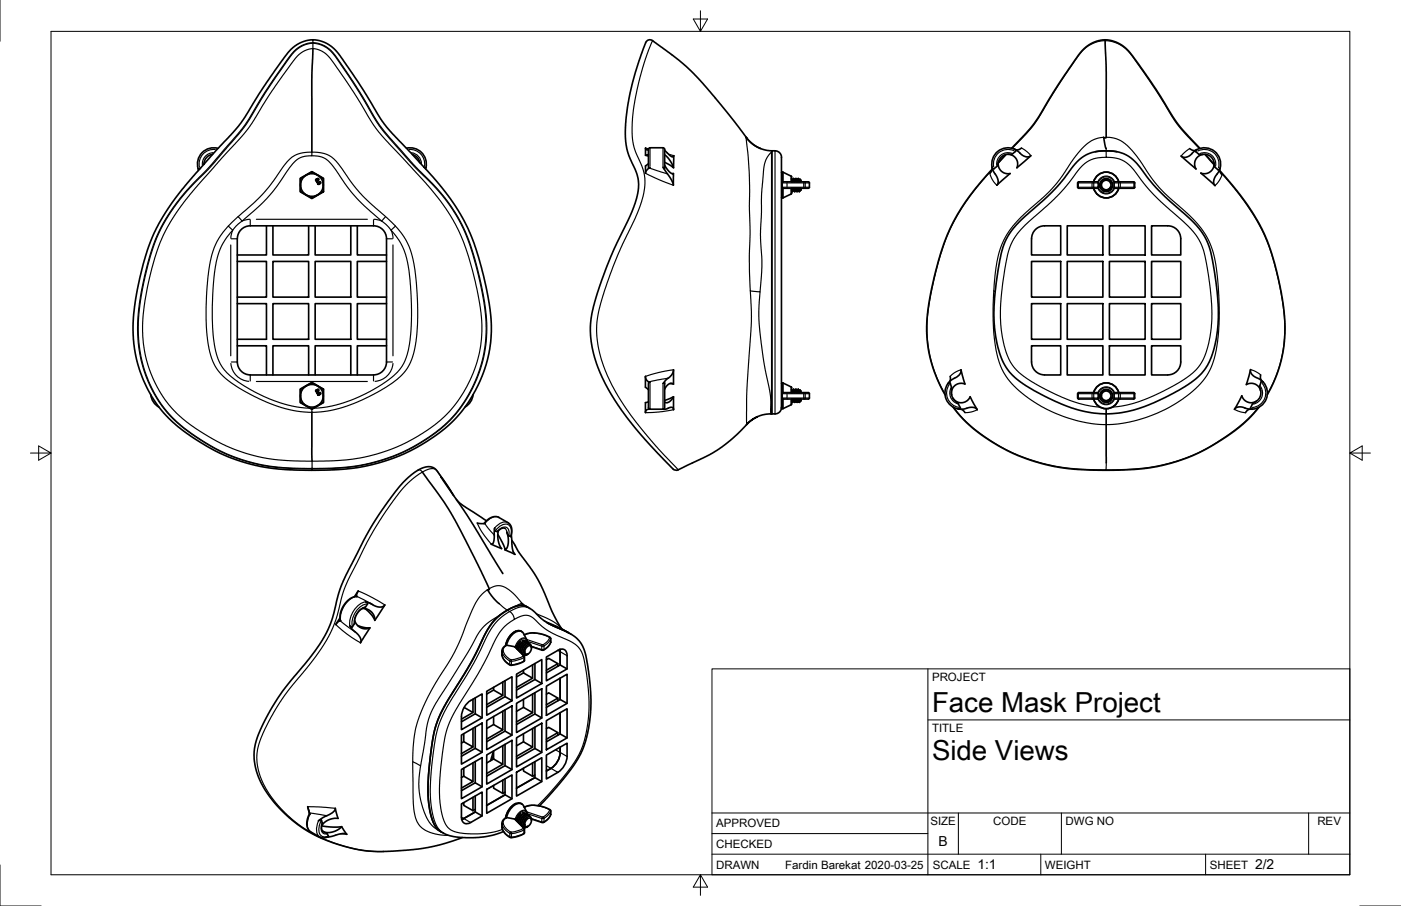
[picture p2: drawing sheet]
<svg xmlns="http://www.w3.org/2000/svg" width="432mm" height="279mm" viewBox="0 0 432 279" stroke-linecap="round" stroke-linejoin="round" font-family="sans-serif">
<defs><g id="words">
<g font-size="8.5">
<text x="287.3" y="219.5">Face Mask Project</text>
<text x="287.3" y="234.5">Side Views</text>
</g>
<g font-size="4.3">
<text x="289.3" y="261">B</text>
<text x="301.2" y="268.1">1:1</text>
<text x="386.8" y="268.1">2/2</text>
</g>
<g font-size="3.5">
<text x="287.3" y="210.1">PROJECT</text>
<text x="287.3" y="225.8">TITLE</text>
<text x="220.7" y="255.2">APPROVED</text>
<text x="286.7" y="254.5">SIZE</text>
<text x="306.1" y="254.5">CODE</text>
<text x="328.4" y="254.5">DWG NO</text>
<text x="406" y="254.5">REV</text>
<text x="220.7" y="261.5">CHECKED</text>
<text x="220.7" y="267.9">DRAWN</text>
<text x="242" y="267.9">Fardin Barekat 2020-03-25</text>
<text x="287.5" y="267.9">SCALE</text>
<text x="322.1" y="267.9">WEIGHT</text>
<text x="372.9" y="267.9">SHEET</text>
</g>
</g></defs>
<!-- layer: Visible -->
<g fill="none" stroke="#000" stroke-width=".51">
<path d="M89.6 15.3l1.3-1.1 1.7-1 1.8-.7 1.8-.2 1.4 .1 2.1 .5 1.5 .8 1.7 1.3 1.9 2.2 5.4 7.9 8.2 13.1 17 18.7 4.5 5.9 3.2 5.3a94 94 0 0 1 8.1 28.3l.2 4.2-.2 5.4-1 5.2-1.6 4.8-2.1 4.5-3.1 4.9-3.5 4.2-3.8 3.4a58.7 58.7 0 0 1-38.4 12l-9.9-.2-6.1-.7-5.1-1.1-6.3-2.1-6.4-3.2-5.2-3.3-4.4-3.3-3.9-3.8-3.6-5-2.4-4.7-2-5.5-1-4.7-.4-5.4 .2-5 1.1-7.6 1.6-7a63.5 63.5 0 0 1 14.7-27l15.6-17.4 7.9-12.4 5.5-7.8zM96.4 15l-.3 9.7v22.2M340.6 12.6l.4 9.6-.1 20.2-.3 .1-.4-.1 .7 3.4M61.8 51.8l-.4 .4-.3-.2 .1 .6M62.9 50.6l-.1 .1M62.9 50.6v.1M65.5 47.6a2.99 2.99 0 0 0-2.6 3M67.2 45.8a5 5 0 0 0-6.1 6.2M92.5 55l3.6-2.1 3.6 2.1v4.1l-3.6 2.1-3.6-2.1zM92.6 55.1l2.4-1.4a1.34 1.34 0 0 1 2.2-.1l1.3 .8a1.32 1.32 0 0 1 1.1 1.8v1.6a1.33 1.33 0 0 1-1 1.9l-1.3 .8a1.32 1.32 0 0 1-2.2 0l-1.3-.7a1.35 1.35 0 0 1-1.2-1.9zM97.3 55.4l.5-.1 .1-.3 .4 .3-.6 .6-.4-.2zM97.6 56.1l.2 .1z"/>
<path d="M97.9 56.3l.7-.3 .3 .4-.7 .5-.3-.2zM125.3 45.7a5 5 0 0 1 6 5.9M127.1 47.7l1.5 .8 .7 1.6M129.3 50.1h.1M130.6 51.5l.4 .3 .3-.2M131.3 51.6l-.1 .5M199.9 46.2h-.7l-.3-.5v1.6a.75 .75 0 0 0 1 .8M199.9 50.5l-.4 .3a1.14 1.14 0 0 0-.6 1.6v1l.4-.9 1-.9-.4 .1v-4.7a1.11 1.11 0 0 1 .5-1.4h3.9a1.33 1.33 0 0 1 .6 1.7l-.1 4.8-.5-.6 2.6 3.9 .6 1.7 .1-3.6-.4 .1M199.9 47.7l-1 .2M204.9 46.4l1.9 1.8 .7 .2 .2-.4-.1 3.8-2.7-1.8M204.9 50.9l1.4 2.1 .8 .6 .5-.1M204.9 47.8l1.5 1.6 1.2 2.4"/>
<path d="M230 42.3l1.9 2.1 2.5 1.4M234.4 45.8l-1.7-.8-2.2-1.9-8.1-10.6-8.4-9.6-4.8-4.4-7.5-5.5a1.69 1.69 0 0 0-1.8-.5 1.69 1.69 0 0 0-1.1 1.3l-1.9 5-2 6.7-1.3 6.4-.8 6.5-.1 3 .3 3.2 .7 3.1 2.2 4.8 .7 2.2 .2 2-.2 2.8-1.8 5.7-5.9 12.5-4.2 11-2.3 8-.4 3.1v3.9l.9 5.4 1.3 4 2 4.6 2.6 4.6 2.7 4.2 4.6 5.9 4.3 4.9 7 7.3a1.55 1.55 0 0 0 2.2 0l8.1-3.9 4-2.3 4-3.1 4.4-4.4M234.4 45.8l1.7 .5 1.8 .2v81.1v-81.1h1.3l.8 .3 .6 .7 .3 .8v77.6l.4 .1M241 53.1v7.9M241 53.1l-.1 .1M241 53.1h.3M241.2 56.2l.2-.1h7.7l.4 .3v1.3l-.4 .4h-6.7a.97 .97 0 0 1-1.3-.4zM241.3 53.1v3M241.3 58.1v2.9M241.3 53.1l2.5 1.2M243.8 59.8l-2.5 1.2M243.8 54.3l.2 .2"/>
<path d="M244 55.8v.3M244 54.5v1.6M244 58.1v1.5M244 58.7l.2 .4M244 59.6l-.2 .2M244.1 58.1l.2 1M244.2 58.1l.1 1 .3-.5M244.2 55.5l-.2-.4 .1 1M244.2 55.5l.1 .6M244.2 55.5l.2 .6M244.5 58.1l.1 .5M244.6 55.1l.1 1"/>
<path d="M244.6 58.1v.5M244.6 55.1h.1M244.6 58.6h.1M244.6 55.1l-.3 .4M244.6 55.1l.2 1M244.6 58.6l.3 .5M244.7 55.1l.2 .4M244.8 58.1l.2 1M244.9 58.1l.1 1 .3-.5M244.9 55.5l.1 .6M244.9 55.5l.2 .6M245.2 58.1l.1 .5"/>
<path d="M245.3 55.1l.1 1M245.3 58.1v.5M245.3 55.1h.1M245.3 58.6h.1M245.3 55.1l-.3 .4M245.3 55.1l.2 1M245.3 58.6l.3 .5M245.4 55.1l.2 .4M245.5 58.1l.2 1M245.6 58.1l.1 1 .3-.5M245.6 55.5l.1 .6M245.6 55.5h.1"/>
<path d="M245.7 55.5l.1 .6M245.9 58.1l.1 .5M246 55.1l.1 1M246 58.1v.5M246 55.1h.1M246 58.6h.1M246 55.1l-.3 .4M246 55.1l.2 1M246 58.6l.3 .5M246.1 55.1l.2 .4M246.2 58.1l.1 1M246.3 58.1v.7"/>
<path d="M246.3 55.5l.1 .6M246.3 59.1h.1M246.3 55.5h.1M246.4 55.5l.1-.2 .1 .8M246.4 55.5l.1 .6M246.5 58.9l-.2 .2M246.5 58.9l-.2-.1v.3M246.5 55.3l.4 .3v.5M246.6 58.1l.1 .5M246.7 58.1v.5M246.7 58.6h.1M246.7 58.6l-.2 .3"/>
<path d="M246.7 58.1l.1 .6M246.9 58.1l-.1 .6M305.8 51.8l-.1 .8-.6 .8M305.8 52.1l-4 4.6-3.4 4.3-4.5 7.3-1.8 3.9-2 5.3-3 11.7-1.4 8.6-.1 4.4 .2 3.4 .8 4.6 .9 3.1 1.6 4.1 2.2 4.3M307.7 49.9v1.2l.6 1.4 1.3 .9 1.7 .1-4.1 3.6 .4-.6v-1l-1.6-3-.2-1M307.7 49.9l-.3 1.3-1.1 .9-.3-.1-.2-.5M309.9 47.7l-2.2 2.4M310.7 47.6l-1.7 .5-.8 .7-.4 1.1M311.8 45.7l4.5-4.7 2.4-2.9 7.6-12.3 7.1-10 1.4-1.4 2-1.2 1.9-.7 2.1-.2 1.9 .3 2.1 .8 1.8 1.2 1.2 1 6.9 9.6 8 12.6 1.9 2.4 5.2 5.6M312.7 46l2.9 2.2 1.3 .2 .8-.4-4.3 3.8 .2-1.6-.4-1.2-1-1-1.5-.4M312.7 46l.4 .6-1 .8-1.4 .2M312.7 46a5 5 0 0 0-6.9 5.5"/>
<path d="M314.8 45.7l-.9 .5-1-.1M332.1 56.4v1.3M332.1 56.4l.4-.3h5.8l.2 .3-.2 1.7h-5.8l-.4-.4M337.6 46.8l3.1-.3 3.6 .3M339.9 58.8l.8 .2h.8M342.4 57.6l-.3 .7-.8 .5h-1.4M342.4 57.6a1.68 1.68 0 0 1-1.8 1l-.9-.5-.5-.9 .3-1.2 .7-.6 .7-.1 .9 .1 .5 .5 .5 .7v.7l-.3 .9-1 .8 .8-.5 .6-1.1v-.6l-.4-1-1.3-.7-1.4 .3-.8 1 .1 1.5 .8 .9M343.4 57.7h.1M343.5 56.2l6.1-.1 .1 1.8-.3 .2h-5.8zM344.8 56.1a4 4 0 0 0-3.9-3 4 4 0 0 0-3.8 3M344.8 58.1a4 4 0 0 1-3.9 2.9 4 4 0 0 1-3.8-2.9M364 48.1l1 .4 1.2-.2 2.7-2.2-.3 .7 .9 .8h1.2l-1.4 .7-.7 .8-.4 1.7 .4 1.3z"/>
<path d="M366.7 45.8l1 .6 .9-.1M368.9 46.1a5 5 0 0 1 5.4 .6 5 5 0 0 1 1.7 5.2M370.7 47.6a3 3 0 0 1 3.5 2.8M371.5 47.6l2.7 3.1M374.2 50.4l-.2 1.3-.9 1.2-1.3 .6-1.7-.1 4.4 3.8-.4-.8v-1l1.9-3.5M374.2 50.4l.2 1.1 1 .8h.4l.2-.4M375.9 52.6l6.8 8.1 3.1 4.4 2.5 4.2 2.9 6.8 1.6 4.8 1.3 5.6 1.1 5.7 .7 5.1 .1 4.6-.1 3.4-.5 3.7-1.2 4.6-1.8 4.6-1.8 3.5M375.9 52.1l.1 1 .6 .8M82.1 69.6v9h-9M84.1 69.6v9h11v-9M97.1 69.6v9h11v-9M110.1 69.6v9h9"/>
<path d="M240.9 60.9l.4 .1M319.1 70.8a4 4 0 0 1 2.8-1.2h5v9h-9v-5a4 4 0 0 1 1.2-2.8zM328.9 69.6h11v9h-11zM341.9 69.6h11v9h-11zM354.9 69.6h5a4 4 0 0 1 4 4v5h-9zM73.1 93.6h9v11h-9M73.1 80.6h9v11h-9M84.1 93.6h11v11h-11zM84.1 80.6h11v11h-11zM97.1 93.6h11v11h-11zM97.1 80.6h11v11h-11zM119.1 80.6h-9v11h9"/>
<path d="M119.1 93.6h-9v11h9M317.9 93.6h9v11h-9zM317.9 80.6h9v11h-9zM328.9 80.6h11v11h-11zM328.9 93.6h11v11h-11zM341.9 93.6h11v11h-11zM341.9 80.6h11v11h-11zM354.9 80.6h9v11h-9zM354.9 93.6h9v11h-9zM73.1 106.6h9v9M77.1 115.6h38M84.1 115.6v-9h11v9"/>
<path d="M92.5 120l3.6-2.1 3.6 2.1v4.1l-3 1.8a.69 .69 0 0 1-1.2 0l-3-1.8zM97.1 115.6v-9h11v9M115.1 115.6a4 4 0 0 0 4-4v-38a4 4 0 0 0-4-4h-38a4 4 0 0 0-3.9 4l-.1 38a4 4 0 0 0 4 4M119.1 106.6h-9v9M206.5 118.3l1.1 .1v-4.4l-.6 1.6-1.8 1.7-.9 1.1 .5-.4 .1 7.8-.2 .3h-.4l1 .1 1.7-.6 .5 .3 .1 .4v-4l-2.7 1.2M207.6 118.4l-.6-.2-.8 .2-.7 .6-.6 1M241 118.1v7.9M241 118.1l-.1 .1M241 118.1h.3M241.3 118.1v3M241.3 118.1l2.5 1.2M243.8 119.3l.2 .2"/>
<path d="M244 119.5v1.6M292.1 118.4l1-1.1 2.6-1.7 .5-.9v-.7l1.2 4.4-1.4-.2-1.6 .6-.9 1.2-.2 1.7M292.1 118.4l.5-.4 .3 .1 .4 1.4v2.2M292.1 118.3a5 5 0 0 0 3.2 7.8M292.8 116.1l.1 .9-.3 .8M321.9 115.6a4 4 0 0 1-4-4v-5h9v9h-5M328.9 106.6h11v9h-11zM338 119.3a4 4 0 0 1 6.8 1.8 4 4 0 0 0-3.9-3 4 4 0 0 0-3.8 3zM341.9 106.6h11v9h-11zM359.9 115.6a4 4 0 0 0 4-4v-5h-9v9h5M388.5 115.6v1.2l.4 .6M389.4 117.9l-1.1-.9-2.1-1.1-.6-.8-.2-1.1-1.3 4.6 1.5-.4 1.2 .2 1.1 .9 .6 1.2"/>
<path d="M389.4 117.9l-.4-.3-.4 .3-.3 1.2 .2 1.4M389.4 117.9a5 5 0 0 1 .9 5.2 5 5 0 0 1-4.3 3.1M46.5 121.7l.6 2 .8 1.1 1.1 .8M92.6 120.1l2.4-1.4a1.34 1.34 0 0 1 2.2-.1l1.3 .8a1.32 1.32 0 0 1 1.1 1.8v1.6a1.33 1.33 0 0 1-1 1.9l-1.3 .8a1.32 1.32 0 0 1-2.2 0l-1.3-.7a1.35 1.35 0 0 1-1.2-1.9zM96.1 127.2l.1 15M97.3 120.4l.5-.1 .1-.3 .4 .3-.6 .6-.4-.2zM97.6 121.1l.2 .1zM98 121.3h.4l.2-.3 .3 .4-.7 .5-.3-.3zM145.8 121.7l-.6 1.9-.8 1.1-1.1 .8M199.9 120.2l-.4-.3a1.08 1.08 0 0 1-.6-1.5v-2.3l.4 1.1 1 .8-.4 .2v7.6l.4 .4-1 .2-.4 .8v-2.3a.83 .83 0 0 1 1-1M200.5 126.2h4.4M207.6 122.3l-1.4 1.7-.7 .2-.6-.2"/>
<path d="M230.3 130.7l1.3-1.1 1.8-1.1-1.8 1.1-1.5 1.3zM240.9 125.6l-.4 1.2-1 .7-3.3 .2-2.8 .8M241.2 121.2l.2-.1h7.7l.4 .3v1.3l-.4 .4h-6.7a.97 .97 0 0 1-1.3-.4zM241.3 123.1v2.9M243.8 124.8l-2.5 1.2M244 120.8v.3M244 123.1v1.5M244 123.7l.2 .4M244 124.6l-.2 .2M244.1 123.1l.2 1M244.2 123.1l.1 1M244.2 120.5l-.2-.4 .1 1"/>
<path d="M244.2 120.5l.1 .6M244.2 120.5l.2 .6M244.5 123.1l.1 .5M244.6 120.1l.1 1M244.6 123.1v.5M244.6 120.1h.1M244.6 123.6h.1M244.6 123.6l-.3 .5M244.6 120.1l-.3 .4M244.6 120.1l.2 1M244.6 123.6l.3 .5M244.7 120.1l.2 .4"/>
<path d="M244.8 123.1l.2 1M244.9 123.1l.1 1M244.9 120.5l.1 .6M244.9 120.5l.2 .6M245.2 123.1l.1 .5M245.3 120.1l.1 1M245.3 123.1v.5M245.3 120.1h.1M245.3 123.6h.1M245.3 123.6l-.3 .5M245.3 120.1l-.3 .4M245.3 120.1l.2 1"/>
<path d="M245.3 123.6l.3 .5M245.4 120.1l.2 .4M245.5 123.1l.2 1M245.6 123.1l.1 1M245.6 120.5l.1 .6M245.6 120.5h.1M245.7 120.5l.1 .6M245.9 123.1l.1 .5M246 120.1l.1 1M246 123.1v.5M246 120.1h.1M246 123.6h.1"/>
<path d="M246 120.1l-.3 .4M246 123.6l-.3 .5M246 120.1l.2 1M246 123.6l.3 .5M246.1 120.1l.2 .4M246.2 123.1l.1 1M246.3 123.1v.7M246.3 120.5l.1 .6M246.3 124.1h.1M246.3 120.5h.1M246.4 120.5l.1-.2 .1 .8M246.4 120.5l.1 .6"/>
<path d="M246.5 123.9l-.2 .2M246.5 123.9l-.2-.1v.3M246.5 120.3l.4 .3v.5M246.6 123.1l.1 .5M246.7 123.1v.5M246.7 123.6h.1M246.7 123.6l-.2 .3M246.7 123.1l.1 .6M246.9 123.1l-.1 .6M293.3 121.7l.5 1.2M293.7 125.5l3.3 3.9 4.4 3.9 6.2 4.1 6.2 3.1 5.5 2 5.9 1.4 6.1 .8 8.7 .3 9.6-.2 5.2-.6 6.3-1.4 5.1-1.7 7-3.4 6.3-4.1 5.1-4.2 3.4-3.8M293.8 122.9l1.4 1.1 1.4 .2 1.4-.6 1-1.3 2.2 4-.5-.4-1-.3-2.7 .6-1.7-.1h.5l.2-.4-.7-1.3z"/>
<path d="M296 126.2l.8 .3 .6 .7M332.1 121.4v1.3M332.1 121.4l.4-.3h5.8l.2 .3-.2 1.7h-5.8l-.4-.4M339.9 123.8l-.9-1v-1.4l.8-1 1.4-.3 1.3 .7 .4 1-.3 1.4-1.1 .8M339.9 123.8l.8 .2h.8M340.9 126v1.6h.5l4.1-.3 5.5-1.3 4.6-1.8 4.5-2.1 5.1-2.9 3.4-2.4 1.6-1.5 1.4-1.8 1.9-3.8 1.4-5.6 .6-6.4-.4-8-1.4-9.7-1.4-5-1.8-3.2-3.2-3.8-7.3-6.4-3.6-3.6-5.4-6.8-1.9-2-2.1-1.5-1.9-.7-4.2-.5-4.2 .5-2 .8-2 1.4-1.9 2-3 4-2.7 3.2-10.3 9.3-2.4 2.6-1.3 1.7-1.9 4-1 4.1-1.5 9.6-.4 7.7 .6 6.3 1.3 5.6 1.9 4 2.8 3.2 2.3 1.8 3.4 2.1 4.4 2.3 5.8 2.5 5.7 1.7 2.7 .5 3.7 .2 .1 15.1M342.4 122.6l-.3 .7-.8 .5h-1.4M342.4 122.6a1.68 1.68 0 0 1-1.8 1l-.6-.2-.6-.6-.1-1.4 1-1h1.2l1 .7 .3 1.2-.3 .9-1 .8M343.5 121.2l5.9-.1 .3 .1v1.5l-.3 .4h-5.8zM344.8 123.1a4 4 0 0 1-3.9 2.9 4 4 0 0 1-3.8-2.9M382.7 122l.8 1.4 1 .6 1.3 .2 1.4-.5-1.1 .8-.7 1.3 .1 .3 .5 .1h-1l-3.1-.7-.8 .2-.6 .5zM385.4 126.2l-1 .4-.5 .7"/>
<path d="M388.5 120.5a3 3 0 0 1-1.3 3.2M96.2 144.7v.3M96.2 145h.1M130.2 145.6l6.5 9 2.4 3.7 9.1 17.8 2.6 5.5-.2 .3h-.3v.1l2 2.7 1.6 1.4M135.8 147l8 11.7 11.2 18.2M139.8 152.8l-2.2-3.4-3.5-4.8-1.5-.7-2.3 .4-3.2 1.8-3.1 3-4.3 5.4-4.6 6.9-2.9 5.1-6.4 12.6-1.4 3.8-2.1 8.2-2.3 5.2-4.1 6-7.1 8.6-3 4.1-3.1 5.2-3 6.3-1.3 4.6-.1 2.7 .3 2 1.3 4.4 2.5 4.5a41.9 41.9 0 0 0 27.5 17.2 58.1 58.1 0 0 0 13.2 .4l5.8-.5 4.6-.8 3.8-.9 5.2-1.8M140.7 154.1l2 1.8 7.2 4.7M147.1 161.3l2.3 .2M149.2 161.5l1.6-1.6 .9-.4 1.2-.2 .7 .2 3.6 2.2 .6 1.6-.2 1.6-.2 .6-.6-.3-.6-1.1 .4 1.6 .1 1.6-.4 1.7-.7 .6-.4-1.5-1.8-3.3M149.4 161.5h.1M155.6 162.9l-1.1 .1-1.3 1-.7-.3-.1-.8-.2 3.9-.3 .9-.5 .1 3.2 1.4-.7-1.2-.4-1.3-.1-1.9 .2-1.1M157.6 165.1l.3 4.1 .4 1.2 .4 .6-3.1-1.4"/>
<path d="M157.8 166.7l2.1 3.6 3.5 4.7 2.3 3.5 1.6 3.1 2.9 7 3 5.3M109.3 191.3l.8 1.5 1.2 .8 1.6 .3 1.1-.3M109.9 183.9l-1.9 .7-1.7 1.6-.8 1.2-.6 1.7-.1 1.4 .2 .9-.7 .3-.8 .9 1.3-2M109.9 183.9h.1M110 183.9l-.1-.7 .5-1-1.2 1.8M111.7 187.7l1.5 .2 1.2 .7 .9 1.3 .2 1.4M112.5 187.7l1.9 1.8 1.1 1.8 3.1-4.7-.8 .6h-1.3l-3.8-1.6 .5 .3 .1 .3-.7 1.1-1.4 .6-1 1.2-.7 1.4-.3 1.9-.7 1-.7-.4 .8 1.1 2.2 2.2 .5 1-.2 .9 2.9-4.6h-1.5l-2.3-.7M114.1 186.1l.5 .2M155.1 199.7l1-.7 2.7 .5 2.8 2.9v1.5l-3 1.1-1.2 .2-.6-.3-1.2-1-.7-1.3-.2-2zM156.4 188.2l-3.4 2.4-2.6 3.3-5.1 10.3-8.5 13.8-2.5 5.8-.8 3.6-.9 6.3-.6 6.2v5.6l.5 4.5 .8 3 1 2.1 1.7 1.4M156.4 188.2l-2.3 1.5-1.3 1.1-2.3 3.1-5.7 11-8.4 14-2.2 5.4-.9 3.8-.7 5.4-.6 6.3-.1 5.3 .5 4.6 .8 2.9 1.1 2.4 1.7 1.5M159 194.6a5.7 5.7 0 0 0-3.2 4.5"/>
<path d="M159.4 199.4l-.1 .3M159.4 199.2v.5M159.6 198.9l-.3 1.1 .1-.3M160.3 197.9l-.8 1.3M160.5 197.8l-.8 1.1-.3 1.2M160.6 186l2 1.3M160.6 198.3l-.6 1.2M160.9 197.6l.9 .1M160.9 194.9a2.46 2.46 0 0 0-3.4 .9l-1.1 1.6-.5 1.7M161.1 198.6l-.7 1.2M161.4 195.4l1 2.3M161.4 195.4a1.96 1.96 0 0 0-3.3 .1l-1.3 1.6-.7 1.9"/>
<path d="M161.6 195.8l1.8-.6h1.6l2.7 .5 2 1-.2 1.9-.7 1-1.3 .9h-.5l-3.2-1.1M161.6 198.9l-.7 1.2M162.1 197.8l-.7-.1-.8 .7-.6 .9-.2 1.2M162.3 198l-.6-.3-.9 .5-.7 1.2-.2 1.2M162.4 198.9l-.8 1.1-.2 1.1M162.4 199.5a.77 .77 0 0 1 1.4 0 1.9 1.9 0 0 1-1.7 2.3 1.4 1.4 0 0 1 .3-2.3zM162.4 197.8h.1M162.4 197.8v.2M162.6 198.1l-.7-.1-.9 .7-.6 1.3v1.1M162.6 187.3l-1.1-.5-1.3-.1-1.7 .4-2.1 1.1M162.6 187.3l-1.2-.5h-1.6l-1.9 .6-1.5 .8M162.6 187.3l1.4 .8 2.9 2.7 2.1 1.5"/>
<path d="M162.8 198.3l-.7-.3-1 .8-.6 1-.1 1.3M163.1 198.4h-.8l-1.2 1.2-.3 1.4 .2 .6 .4 .4M163.4 198.7l-.4-.4-.5 .1-1.3 1.2-.3 1.5 .2 .7 .6 .3M163.8 199.9l-.1-1-.5-.3-.7 .3-.7 .7-.3 .8v1l.5 .5 .8-.2M168.7 192.1l6.5 3M172.8 193.8l4.9 3 1.4 1.6 1.1 2.5 1 5 .8 7.2 .1 4.9-.3 4.1-1.3 6.4-1.1 3.1-1.3 2.5-4.4 6.1-7.5 8.3M144 216.9l1.1-.9 3.5-2v7.4l-6.4 3.6 .1-4.8 .4-1.4zM145.8 215.6v4.1l-2.8-1.5M145.8 219.7l-3.6 2.1M146.5 215.2v4.9M150 213.2l7.8-4.5v7.4l-7.8 4.5zM152.1 212v.8l2.9 1.6-5 2.9"/>
<path d="M152.1 212.8l-2.1 1.2M155 210.3v4.1M155 219.3v5.8M155.7 209.9v4.9l2.1 1.3M155.7 218.9v6.6M155.7 214.8l-5.7 3.3M159.2 207.9l7.8-4.5v7.4l-7.8 4.5zM159.2 216.9l7.8-4.5v9l-7.8 4.5zM161.1 201.8h.1M161.3 215.7v2.4l2.8 1.7-4.9 2.8M161.3 206.7v.8l2.8 1.6-4.9 2.9M161.3 218.1l-2.1 1.3"/>
<path d="M161.3 207.5l-2.1 1.2M162.5 201.8l-.8 .3M162.6 201.8l-.9 .3M164.1 205v4.1M164.1 214v5.8M164.9 204.6v5l2.1 1.2M164.9 213.6v6.6M164.9 209.6l-5.7 3.2M168.4 214.1l.7-.4 2.8 1.6-3.5 2M168.4 203.5l.7-.5 2.8 1.7-3.5 2M168.4 211.6l6.4-3.7v9l-6.4 3.7zM171.9 204.7v.8"/>
<path d="M171.9 215.3v.8M171.9 200.5a1.73 1.73 0 0 1 2.1-.1 1.73 1.73 0 0 1 .8 1.8v4.1l-6.4 3.7v-7.4l3.5-2M172.6 200.3v4.8M172.6 209.1v6.6M172.6 219.8v6.5M174.8 216.9l-2.2-1.2-4.2 2.4M174.8 206.3l-2.2-1.2-4.2 2.4M142.2 237.3l6.4-3.7v9l-6.4 3.7zM142.2 226.7l6.4-3.7v9l-6.4 3.6zM142.9 226.3v2.4l2.9 1.7-3.6 2M142.9 236.9v2.5l2.9 1.6-3.6 2M142.9 228.7l-.7 .5"/>
<path d="M142.9 239.4l-.7 .4M145.8 224.6v5.8M145.8 235.3v5.7M146.5 224.2v6.6M146.5 234.8v6.6M148.6 221.4l-2.1-1.3-4.3 2.5M148.6 232l-2.1-1.2-4.3 2.4M150 222.2l7.8-4.5v9l-7.8 4.5zM150 232.8l7.8-4.5v9l-7.8 4.5zM151.2 234.6l.9-3v2.5l2.9 1.6-5 2.8M152.1 221v2.4l2.9 1.7-5 2.8M152.1 234.1l-2.1 1.2"/>
<path d="M152.1 223.4l-2.1 1.3M155 230v5.7M155.7 229.6v6.5M157.8 226.7l-2.1-1.2-5.7 3.2M157.8 237.3l-2.1-1.2-5.7 3.3M159.2 238.1l7.8-4.4v7.3l-7.8 4.5zM159.2 227.5l7.8-4.5v9l-7.8 4.5zM161.3 226.3v2.5l2.8 1.6-4.9 2.9M161.3 236.9v.9l2.8 1.6M161.3 228.8l-2.1 1.2M164.1 224.7v5.7M164.1 235.3v4.1"/>
<path d="M164.9 234.9v4.9l-5.7 3.3 5.7-3.3 2.1 1.2M164.9 239l-.8 .4M164.9 224.3v6.5M167 232l-2.1-1.2-5.7 3.3M167 221.4l-2.1-1.2-5.7 3.2M168.4 224.7l.7-.4 2.8 1.6-3.5 2.1M168.4 222.2l6.4-3.6v9l-6.4 3.6zM171.9 225.9v.8M172.6 230.4v1.7M172.7 232a6.6 6.6 0 0 1-4.3 5.8M174.8 233.3v-4.1l-6.4 3.7v7.3l3.5-2M174.8 227.6l-2.2-1.3-4.2 2.5"/>
<path d="M174.8 233.3a6.3 6.3 0 0 1-2.9 4.9M94.8 248.8l.7 2.4zM95.4 250.9l-.6 1.5-.2 1.5 .1 1.2 .4 .9 3.8 2.3 1.2 .1 1.1-.5-.4-.9-1.3-.7M99.5 256.3l-.4-.8 .2-1.7-.2-.9-.3-.1-.7 .4 1.6-1.1 2.8-1.5 .6-.5 .2-.8 .9 3.1h-1.6l-1.6 .6-1.2 .8-.7 .9 2.8 .3h2.7a.69 .69 0 0 1 1.1 .6l1.2 1.7-1.4-.3-4.7 1.2M105.3 254.9l-1.3 1.1-1.8 .6-1.6 .2-1.1-.5M134.8 255.8l1.2 .7M142.2 247.9l6.4-3.6v7.3l-3.5 2a1.73 1.73 0 0 1-2 .2 1.73 1.73 0 0 1-.9-1.8zM142.9 247.5v.9l2.9 1.6M145.8 245.9v4.1M146.5 250.4l-4.2 2.3M146.5 245.5v4.9l2.1 1.2M146.5 249.6l-.7 .4"/>
<path d="M148.6 242.6l-2.1-1.2-4.3 2.4M150 243.4l7.8-4.4v7.3l-7.8 4.5zM152.1 242.2v.9l2.9 1.6M155 240.6v4.1M155.1 252.8l1-.7 2.7 .6 2.8 2.8v1.5l-2.8 1.1-1.4 .2-.6-.3-1.2-1-.7-1.2-.2-2zM155.2 256.4l-4.7 1.5-4.6 .4-6.1-.3-2.3-.6-1.5-.9M155.7 240.2v4.9l-5.7 3.3 5.7-3.3 2.1 1.2M155.7 244.3l-.7 .4M159 247.8a5.7 5.7 0 0 0-3.2 4.5M159.4 252.4l-.1 .5 .1-.3M159.6 252.1l-.3 1.1 .1-.4M160.3 251.1l-.8 1.3"/>
<path d="M160.5 250.9l-.8 1.1-.3 1.2M160.6 251.5l-.6 1.2M160.9 250.7l.9 .1M160.9 248a2.46 2.46 0 0 0-3.4 1l-1.1 1.5-.5 1.7M161.1 254.9h.1M161.1 251.7l-.7 1.3M161.4 248.5l1 2.4M161.4 248.5a1.96 1.96 0 0 0-3.3 .2l-1.3 1.5-.7 1.9M161.6 248.9l1.8-.6h1.6l2.7 .6 2 1-.2 1.8-.7 1-1.3 .9-.5 .1-3.2-1.1M161.6 252l-.7 1.2M162.1 251l-.7-.1-.8 .6-.6 1-.2 1.2M162.3 251.1l-.6-.2-.9 .5-.7 1.1-.2 1.2"/>
<path d="M162.4 252.1l-.8 1-.2 1.2M162.4 252.7a.77 .77 0 0 1 1.4 0 1.9 1.9 0 0 1-1.7 2.2 1.4 1.4 0 0 1 .3-2.2zM162.4 251h.1M162.4 251v.1M162.5 255l-.8 .2M162.6 254.9l-.9 .3M162.6 251.2h-.7l-.9 .6-.6 1.3v1.1M162.8 251.4l-.7-.2-1 .7-.6 1-.1 1.4M163.1 251.5h-.8l-1.2 1.3-.3 1.3 .2 .7 .4 .3M163.4 251.9l-.4-.4h-.5l-1.3 1.2-.3 1.5 .2 .8 .6 .2M163.8 253l-.1-.9-.5-.3-.7 .3-.7 .7-.3 .8v1l.5 .4 .8-.2"/>
<circle cx="96.1" cy="57.1" r="3.5"/>
<circle cx="97.6" cy="55.5" r=".2"/>
<circle cx="98" cy="55.3" r=".16"/>
<circle cx="98.2" cy="56.5" r=".2"/>
<circle cx="98.6" cy="56.3" r=".15"/>
<circle cx="340.9" cy="57.1" r="1.47"/>
<circle cx="96.1" cy="122.1" r="3.5"/>
<circle cx="97.6" cy="120.5" r=".2"/>
<circle cx="98" cy="120.3" r=".16"/>
<circle cx="98.2" cy="121.6" r=".2"/>
<circle cx="98.6" cy="121.3" r=".15"/>
<circle cx="340.9" cy="122.1" r="1.47"/>
</g>
<!-- layer: Visible Narrow -->
<g fill="none" stroke="#000" stroke-width=".36">
<path d="M96.4 15l1.3 .2 1.7 .7 1.2 .8 1.1 1.2 7.5 10.8 6.5 10.7 2.7 3.2 14.5 15.9 3 3.7 3.1 4.5 2 3.7 1.7 3.7 2.9 9.3 1.5 6.2 .9 5.3 .4 3.6 .1 3.8-.4 4.4-.8 4.1-1.6 4.6-1.9 3.9-1.8 3-2.5 3.5-2.3 2.5-3.1 2.6-3.9 2.7-5.4 3.1-3.3 1.5-5.1 1.7-5.2 1.3-4.4 .6-10.6 .4M96.4 12.3v.9l1.9 .2 1.9 .8 1.5 1.1 1.1 1.1 6.3 9.1 6.9 11.6 1.8 2.5 9.4 10.9 7.6 7.7 3.5 4.4 3.2 5 2.9 6.1 2.1 6.7 2.2 9 1.2 8 .1 5.2-.7 6.5-1.5 5.6-2.9 6.4-3.2 5.1-2.8 3.3-2.7 2.5-4.3 3.1-3.4 2.2-4 2.1-3.9 1.6-4.8 1.5-4.3 1-4.8 .7-4.5 .3-9 .1-6.8-.3-4.4-.6-4.3-.9-4.2-1.3-3.9-1.5-3.8-1.9-4.1-2.4-3.9-2.7-3.4-2.8-2.8-2.8-1.6-2.1-2.7-4.2-1.7-3.5-1.2-3.3-1-3.5-.6-3.7-.4-5.1 .1-4.4 .6-4.8 2.2-10.6a56.8 56.8 0 0 1 17.8-29.2l11.7-13.6 7.2-11.5 7.6-10.9 1.4-1.6 1.7-1.2 2.1-.8 1.6-.2M96.4 13.4v1.6M96.4 15l-1.2 .2-1.6 .6-2.3 1.9-7.5 10.3-7.2 11.6-17.1 19.2-3.7 4.7-3.2 4.8-3.2 6.4-2.6 8-2.1 10-.8 7.7 .2 4.4 .6 4.3 1.1 4.1 1.6 4 1.8 3.6 2.7 3.9 2.6 2.8 3.1 2.7 4 2.8 5.1 3 4.1 2 4.9 1.8 4.9 1.3 4.2 .6 4.7 .4 6.7 .1M201.1 12.6l-2.1 5.3-2.1 7.2-1.4 7.2-.6 5.5v4.1l.4 3.3 2.5 5.9 .7 2.5 .3 3.1-.3 2.6-.8 3-1.2 3.3-6.2 13.2-3.9 10.5-2.1 8-.4 3.2 .1 3.3 .7 4.5 1.4 4.7 1.8 4.4 2.9 5.2 3.6 5.4 4.4 5.6 4.1 4.8 6.1 6.5M340.6 12.6l-2.3 .2-1.9 .8-1.6 1-1.6 1.5-6.1 8.7-8.3 13.5-2.1 2.6-4.7 4.9M340.6 12.3v.3M340.6 12.6l2.1 .2 2.1 .8 1.9 1.2 1.4 1.5 8.5 12 5.8 9.4 2.8 3.4 4.4 4.7M65.7 47.1a3.5 3.5 0 0 0-3.3 3.8M66.3 46.1a4.5 4.5 0 0 0-4.8 5.5M96.1 48l3 .4 2.1 1.2 2.1 2.6 3.6 5.3 3 3.6 4.1 4 5 4.2 4 4.9 1.6 3.1 1.2 4.6 .7 6.3 .3 7.1-.2 7.5-.7 4.9-1.4 4.2-2 2.8-1.7 1.6-3.3 2.4-3.6 2.1-4.2 2-3.8 1.4-3.4 1-5.8 .7M96.1 46.9l2.4 .2 1.9 .4 2.4 1.4 1.8 2 3.5 5.1 2.9 3.5 10.9 10.2"/>
<path d="M126.1 46.1a4.5 4.5 0 0 1 4.8 5.1M126.8 47.1a3.5 3.5 0 0 1 3.1 3.3M198.9 45.7l1 .2M198.9 53.4l4.6 2.2 4 1.5M200.1 51.8l5.6 1.8M200.3 45.6v5.6M204.3 45.6v5.5M206 47.5l1.7 .5M230 42.4l1 12.2 .2 17.9-.3 8.5 .3 8.7 3.1 .3 .5-7.8-.4-9.5 .4-14.3 .9-8 .9-2.1 1.3-1.5M238.9 46.5v81.1M241.1 56.4h1.3M241.1 57.7h1.3"/>
<path d="M242.6 56.5v1.2M242.6 57.8l.2 .3M242.8 56.1l-.2 .3M242.8 56.4h4.6M242.8 57.7h4.6M243.8 54.3v1.6M243.8 58.2v1.6M247.7 56.1l.1 .3h.4l-.3-.3M247.7 57.8v.3M247.7 56.5v1.2M247.8 57.7h.4M248.2 56.5v1.2"/>
<path d="M248.2 57.8l-.3 .3M248.3 56.4h1.2M248.3 57.7h1.2M305.1 53.4l.7 1.8 1.4 1.9M305.8 52.4l-4.1 4.6-3 3.8-2.5 3.7-2.9 5.2-1.8 4.1-1.7 5-2.8 11.5-.8 4.6-.5 4.3v3.7l.4 3.7 .6 3.6 1.1 3.8 1.6 3.9 1.8 3.6M310.2 47.6l-2.5 2.8M311.8 47.3a3.5 3.5 0 0 0-4.6 3.6M312.5 46.5a4.5 4.5 0 0 0-6.2 5M314.8 45.7l1.6 1 1.3 1.3M332.1 56.4h.2M332.1 57.7h.2M332.4 56.5v1.2"/>
<path d="M332.4 57.8l.1 .3M332.5 56.1l-.1 .3M332.5 56.4h3.8M332.5 57.7h3.8M336.6 56.1v.3h.5l-.3-.3M336.6 57.8v.3M336.6 56.5v1.2M336.6 57.7h.5M337.1 56.5v1.2M337.1 57.8l-.3 .3M337.2 57.7h1.2M337.2 56.4h1.2"/>
<path d="M338.5 58.3a2.76 2.76 0 0 0 4.9 0M338.5 55.8a2.76 2.76 0 0 1 4.9 0M340.2 42.4l-1.4 .1-2 .7-2.7 1.9-3 3.6-3.7 5.6-3 3.7-2.2 2.3-7.4 6.6-3.8 4.4-2.1 3.7-1.4 4.4-1.1 8.7-.1 1.6 .4 .3M340.9 45.8v1.8a.71 .71 0 0 0 .1 .9 .71 .71 0 0 0 .9 0l3.5 .7 2.6 1.7 7.6 9.2 9.9 8.9 3.2 3.7 1.4 2.4 1.2 3.7 1.7 10.1 .5 7.7-.3 5.5-1.1 5.5-.9 2.4-1.1 2.1-2.2 2.6-2.1 1.8-2.9 1.8-8.5 4.2-5.6 2-5.9 1.1M340.9 42.3l2.1 .2 1.9 .6 1.9 1.3 1.4 1.3 2.2 2.5 3.8 5.7 3 3.8 2.5 2.6 7 6.2 2.6 2.7 2.4 3.4 1.4 2.8 1.2 4.1 .9 5.7 .6 8.5-.1 6.1-.4 5.4-.8 4.4-1.3 3.9-1.5 2.7-1.8 2.2-2.1 2.1-5.3 3.9-5.8 3-3.8 1.4-3.4 1-6.6 1.1-5.5-.1-5.7-1.1-5.9-2-5.1-2.5-5.5-3.8-4-3.9-2.3-3.5-1.4-3.7-1-6.1-.4-6.5 .2-8M340.9 48.5l-3.8 .5-1.6 .6-1.5 1.1-7.5 9.1-10.5 9.6-3.1 3.5-1.3 2.5-1.1 3.2-1.4 8.7-.7 7.6 .2 6.9 1 5 1.4 4 1 1.7 1.3 1.7 2.1 1.8 2.5 1.7 4.1 2.3 5 2.4 5.7 2 3.3 .8 3 .4M343.3 56.1a2.53 2.53 0 0 0-2.4-1.6 2.53 2.53 0 0 0-2.3 1.6M343.3 58a2.53 2.53 0 0 1-2.4 1.6 2.53 2.53 0 0 1-2.3-1.6M343.5 57.7h1.2M343.5 56.4h1.2M344.7 56.5v1.2M344.8 57.7h.4"/>
<path d="M344.8 57.8l.3 .3M345.3 56.1l-.1 .3h-.4l.3-.3M345.3 57.8v.3M345.3 56.5v1.2M345.5 57.7h3.8M345.5 56.4h3.8M349.3 56.1l.4 .3M349.5 57.8l-.2 .3M349.5 56.5v1.2M349.5 57.7h.2M366.7 45.8l-1.6 1.2-1.1 1.1M369.2 46.6a4.5 4.5 0 0 1 4.9 .5 4.5 4.5 0 0 1 1.4 4.7"/>
<path d="M369.9 47.3a3.5 3.5 0 0 1 4.8 3.9M371.2 47.6l3 3.3M376 52.9l7 8.5 3.4 5 2.2 3.9 2 4.3 1.1 3.2 2.7 10.4 1.4 9.5 .2 4.8-.2 3-.6 4-1.3 4.8-1.4 3.6-1.9 3.6M376.6 53.9l-.7 1.7-1.4 1.6M70.4 69.8l1.2 1.1M71.1 75.5v34.2M71.3 73.6h1.8M71.7 71.1l-.6 2.4M73.4 66.8l1.1 1.3M77 67.6l-2.2 .5M77.1 67.8v1.8M79 67.6h34.2"/>
<path d="M115.1 67.8v1.8M115.3 67.6l2.2 .5M118.8 66.8l-1.1 1.3M119.1 73.6h1.9M120.6 71.1l.5 2.4M121.1 75.5v34.2M121.9 69.7l-1.3 1.2M121.9 69.7l2.6 3.3 1.6 3.1 1.2 3.7 .8 4.9 .5 7.1 .1 8.4-.7 6.7-.6 2.4-1 2.7-1.5 2.4-2.5 2.6-4 2.8-6.4 3.4-5.1 2-5.3 1.4-5.5 .6v-1M231.2 89.7l.4 9.4-1.4 21.1-.1 10.7M234.3 90l-.4 5.9 .1 4.1 1.4 11.4 2.1 10.9v5.3M71.2 112.1a6 6 0 0 0 5.5 5.5M71.3 111.6h1.8"/>
<path d="M77.1 115.6v1.9M79 117.6h34.2M115.1 115.6v1.9M119.1 111.6h1.9M121.1 112.1a6 6 0 0 1-5.5 5.5M200.3 118.5v7.6M204.3 118.8v7.2M205.9 116.6l-6 1.2M207.6 114l-4.6 .9-4.1 1.2M243.8 119.3v1.6M292.6 118.6a4.5 4.5 0 0 0 2.9 7M293.1 119.6a3.5 3.5 0 0 0 2 4.9"/>
<path d="M296.2 114l-1.9 .9-1.5 1.2M385.4 114l1.6 .6 1.5 1M388.5 119.2a3.5 3.5 0 0 1-2.1 5.4M389 118.2a4.5 4.5 0 0 1 .8 4.7 4.5 4.5 0 0 1-3.8 2.8M95.5 125.9l-5.5-.7-3.6-1-3.3-1.2-4.8-2.2-3-1.8-2.9-1.9-2.5-2.1-1.3-1.6-1.1-2-1.3-4.2-.7-6.1-.1-6.4 .4-7.6 .8-6.1 .9-3.4 1.7-3.4 3.7-4.6 6-5.2 3.4-3.3 2.7-3.3 4.2-6 1.4-1.7 1.2-1.1 1.3-.6 3-.4v-1.1l-4 .5-1.2 .5-1.4 1-2 2.2-3.1 4.5-3.1 3.9-3.3 3.3-6.5 5.8-3.5 4.1-2 3.7-1.1 4-.8 5.5-.6 8.9 .2 7.8 .9 5.8 1.6 4.3 2.1 2.8 2 1.8 3.1 2.2 4.7 2.6 4.4 2 6.6 2.2 3.6 .7 3.4 .2M199.9 126.2h.6M207.6 126.3l-4.5 .8-4.2 .1M241.1 121.4h1.3M241.1 122.7h1.3M242.6 121.5v1.2M242.6 122.8l.2 .3M242.8 121.1l-.2 .3"/>
<path d="M242.8 121.4h4.6M242.8 122.7h4.6M243.8 123.2v1.6M247.7 121.1v.3M247.7 121.5v1.2M247.8 121.4h.4M247.9 123.1l.3-.4h-.4l-.1 .4M247.9 121.1l.3 .3M248.2 121.5v1.2M248.3 121.4h1.2M248.3 122.7h1.2M293.9 125.6l3.6 4.2 5 4.2 7.1 4.4 5.8 2.6 4.5 1.5 4.8 1.2 8.5 1 7.7 .2 .1-2.2"/>
<path d="M301.2 126.3l-1.9 .8-1.9 .1M332.1 121.4h.2M332.1 122.7h.2M332.4 121.5v1.2M332.4 122.8l.1 .3M332.5 121.1l-.1 .3M332.5 121.4h3.8M332.5 122.7h3.8M336.6 121.1v.3M336.6 121.5v1.2M336.6 121.4h.5M336.8 121.1l.3 .3"/>
<path d="M336.8 123.1l.3-.3-.5-.1v.4M337.1 121.5v1.2M337.2 122.7h1.2M337.2 121.4h1.2M338.5 123.3a2.76 2.76 0 0 0 4.9 0M338.5 120.8a2.76 2.76 0 0 1 4.9 0M343.3 121.1a2.53 2.53 0 0 0-2.4-1.6 2.53 2.53 0 0 0-2.3 1.6M343.3 123a2.53 2.53 0 0 1-2.4 1.6 2.53 2.53 0 0 1-2.3-1.6M343.5 122.7h1.2M343.5 121.4h1.2M344.7 121.5v1.2M344.8 121.4h.4"/>
<path d="M345.1 123.1l-.3-.4h.4l.1 .4M345.1 121.1l-.3 .3M345.3 121.1v.3M345.3 121.5v1.2M345.5 122.7h3.8M345.5 121.4h3.8M349.3 121.1l.2 .3M349.5 121.5v1.2M349.5 121.4h.2M349.7 122.7l-.4 .4M380.5 126.2l1.7 .8 1.7 .3M387.8 125.7l-4.2 4.4-4.4 3.5-6.6 4.3-5.3 2.6-6.1 2.1-6.4 1.5-6.4 .6-7.5 .2"/>
<path d="M96.2 142.2v2.3l-9-.3-7.3-1-4.2-1.1-5-1.8-4.2-2-2.9-1.7-7.3-5-4.5-4.3-2.1-2.6-1.6-2.6-2.9-6.2-1.7-5.9-.8-5.3v-7.1l1.2-8.4 2.5-10.3 2.3-6.5 3.3-6 3-4.3 2.7-3.3 7.5-7.7 10-11.8 6.9-11.2 8-11.4 1.3-1.3 1.8-1.2 1.8-.7 1.6-.1 1.7 .2 1.7 .7 1.6 1.2 1.2 1.2 6.9 10.3 7.7 12.5 10.1 11.7 5.2 5.1 3.7 4.2 3.9 5.4 2.4 4.5a88.3 88.3 0 0 1 7.1 32.2l-.4 4.6-.8 4.1-1.3 4.1-1.5 3.5-2.1 3.9-2.4 3.6-2.6 3-2.9 2.7a56.1 56.1 0 0 1-37.4 12.3l-2.2 .1M128.9 144.9l.9 .2a.65 .65 0 0 0 .5 .4 .65 .65 0 0 0 .7-.3l2.1-.7 .7 .1 .6 .3 5.4 7.8M130.2 145.6l-3.7 2.7-2.8 2.8-4.7 6.5-3.8 5.9-2.7 5-6.1 12.5-.9 2.5-1.9 7.3-2.2 5.3-4 6.3-8.6 10.6-3.9 5.7-3.9 7.6-1.2 3.1-.6 3v2.8l.4 2.2 1 3.1 1.4 2.7 1.8 2.8 2.2 2.7 2.6 2.7 2.6 2.3 2.8 2 3.3 1.9 7.1 2.8 4.6 1.3 3.2 .6 6 .3M153.8 159.5a3.8 3.8 0 0 0-4.4 1.9M340.9 144.9v.1M340.9 145h.1M147.1 161.3l1.4 2.8 2.9 3.7M149.4 161.5l2.9 3.5M152.6 163.7a3.3 3.3 0 0 1 4.3-1.7 3.3 3.3 0 0 1 .5 3.5M153.2 163.9l1-.9a1.6 1.6 0 0 1 2-.3 1.6 1.6 0 0 1 .7 1.9l-.1 .6M155.6 162.9l.4 .5 .2 .7M156.6 161.2a3.5 3.5 0 0 0-4.1 1.6"/>
<path d="M158.1 170l.6 1M103.5 192.6l3.5 3 4.1 2.6M104.8 191.4l4.6 3.4M110 183.9l4.1 2.2M110 184a6.9 6.9 0 0 0-5 7.4M110.4 182.2l3.4 1.6 4.8 2.8M112.7 187.2a4.9 4.9 0 0 0-3.5 5.2M112.7 185.6a7 7 0 0 0-4.9 7.3M113.3 186.3a5.8 5.8 0 0 0-4.8 5.2l.1 1.8M150.3 181.9l-2 1.7-1.6 2.1-6.5 15.2-6.4 10.6-3.4 6.6-1.6 4.2-.8 3-.7 5.1-.1 4.5 2.4 1.3 2.1-12.9 .9-2.8 1.7-3.6 9.6-15.2 3.9-6.9 2.6-2.8 3.6-2.2M150.8 181.5l2.6-.9 2.1 .4 2.7 2 3.2 3.5M153.9 186.1l1.4 1.3 2.4 1.7 .6 1 .2 .9 2.9-1.2h1.2l.9 .3 3.6 3.1 2 1.4 6.2 2.9 2 1.2 1.7 1.9 1.1 3.4 1.2 8.6 .2 5.7-.5 5.7-1.3 5.6-1.7 3.9-2.3 3.4-5.8 7.2-4.2 4.3"/>
<path d="M155.9 199.1h.2M156.1 199.1l-.7 .6-.3 1M156.2 199l-.1 .1M158.5 191l-2.8 2-1.9 2.3-5.4 10.7-6.8 11-2.7 4.9-1.1 2.9-.7 2.6-1.2 9.1-.4 4.6v5.4l.7 4.7 1 2.8 .7 1.1 .8 .7 1.6 .7 1.6 .4 5.5 .3 4.1-.5 3.4-.9M158.5 199.4l2.8 2.8M161.2 186.4l-.8-.2-1.7 .8M161.6 195.8h.2M161.7 195.8l-.1 .1M162.3 197.2l4.9 1.6-.2 .4M162.4 197.3a1.79 1.79 0 0 0-3 .8l-.6 1.4M162.4 197.7l4.6 1.6M162.4 197.8a1.17 1.17 0 0 0-.9-.9 1.17 1.17 0 0 0-1.1 .5l-1 1.3-.4 1"/>
<path d="M163.3 187.7l-.8-.4-1.4-.2-2.5 .7-3.2 1.8-3.1 3-1.8 2.8-5.5 10.8-7.3 12-2.1 4.4-1.2 4.2-1 6.1-.7 7.3-.1 5.1 .4 3.9 .9 3.8 1.2 2.5 1.6 1.4M163.8 199.3l3.2 1M164.6 195.2l-1.5 .1-1.4 .5M164.7 195.2l2.1 .4 2.6 1M164.7 195.2h-.1M165.3 189.3l4.9 2.2 1.9 1.3 1 1.1M167 199.3v1M167.4 198.8l.3 .4M167.4 198.8h-.2M167.7 199.2l-.7 .1M167.7 191.4l5.1 2.4M169 192.3l6.9 3.2"/>
<path d="M169.4 196.5l.3 .5M169.4 196.7l-.7 1.1-1.3 1M169.5 196.5h-.2M169.7 197v1.1M169.7 198.1l-.7 1.2-1.3 1v-1.1M169.7 197l-.7 1.2-1.3 1M169.7 198.1h.1M169.8 196.9l-.1 .1M154.7 200.8l.1 .2M154.7 201v1.1M154.7 201.9l.1 .2M154.7 201l.8 1.5 1.6 1.3"/>
<path d="M154.7 202.1l.8 1.5 1.6 1.3M154.8 202.1v.1M155.1 200.7l-.3 .3M155.1 200.7l.7 1.5 1.6 1.2M157.1 203.9v1.1M157.1 204.9l.1 .2M157.1 203.9l.5 .1M157.1 204.9l.5 .1M157.4 203.4l-.3 .4M157.4 203.5h.2M157.6 203.5v.4M157.6 203.9v1.1"/>
<path d="M157.6 205v.2M161.3 202.3l-1.7 .8-2 .4M161.3 202.3l.2 .4M161.3 202.2h.2M161.3 202.2v.2M161.4 204l.1-.2-1.5 .7-2.4 .5M161.5 202.8v1l.2-.2M161.5 202.8l-1.5 .6-2.4 .5M161.7 202.5l-.2 .3M167 200.3l.1 .2M167 200.3h.7l-.1 .1M171.9 200.6l2.9 1.6"/>
<path d="M127.2 234.9l.2 12.8 .4 3.5 .8 2.3 1.5 1.9 2 1.1 3.3 .9 2.9 .2M129.6 236.2l-.5 5.8 .1 2.4 .6 2.9 1 3.2 1.1 2.4 1 1.5 1.9 1.4M152.1 232.5l-.5 1.9M161.3 237l-2.1 1.2M168.4 236.1l3.5 2.1M171.2 231.2l3.6 2.1M94.8 248.8l8.5 .5M95.4 250.7l5.3 .9M95.5 251.2a4.2 4.2 0 0 0 .2 5.3M98.2 253.1a4 4 0 0 0 .4 5M99.1 252.9a4.1 4.1 0 0 0 0 5 2.1 2.1 0 0 0 2.1-.1M99.3 253.7a2.49 2.49 0 0 0 .7 3.4h.8"/>
<path d="M105 257.1l1.9 .2M142.2 252l2.9 1.7M142.9 247.5l-.7 .4M152.1 242.3l-2.1 1.2M154.7 253.9l.1 .3M154.7 254.2v1.1M154.7 255l.1 .3M154.7 254.2l.8 1.5 1.6 1.3M154.7 255.3l.8 1.5 1.6 1.3M154.8 255.3h.1M155.1 253.9l-.3 .3M155.1 253.9l.7 1.4 1.6 1.3"/>
<path d="M155.9 252.2h.2l-.9 .9-.1 .8M156.2 252.1l-.1 .1M157.1 257v1.1M157.1 258.1l.1 .1M157.1 257l.5 .1M157.1 258.1l.5 .1M157.4 256.6l-.3 .4M157.6 256.6v.5M157.6 257.1v1.1M157.6 258.2v.1M158.5 252.6l2.8 2.8M161.3 255.5a8.7 8.7 0 0 1-3.9 1.1"/>
<path d="M161.3 255.5l.2 .4M161.3 255.3l.2 .1M161.3 255.3v.2M161.5 255.9v1.1M161.5 255.9l-2.1 .9-1.8 .3M161.5 257l-2.1 .8-1.8 .4M161.5 257l-.1 .1M161.6 248.9l.2 .1M161.7 255.7l-.2 .2M161.7 256.8l-.2 .2M161.7 249h-.1M162.3 250.4l4.9 1.6-.2 .4"/>
<path d="M162.4 250.4a1.79 1.79 0 0 0-3 .8l-.6 1.5M162.4 250.9l4.6 1.5M162.4 250.9a1.17 1.17 0 0 0-.9-.8 1.17 1.17 0 0 0-1.1 .5l-1 1.2-.4 1M163.8 252.4l3.2 1.1M164.6 248.4l-1.5 .1-1.4 .5M164.7 248.4a13.6 13.6 0 0 1 4.8 1.3M164.7 248.3l-.1 .1M167 252.4v1.1M167 253.5l.1 .1M167.4 251.9l.3 .4M167.4 251.9l-.2 .1M167.7 252.4v1"/>
<path d="M167.7 253.4l-.1 .2M167.7 253.4l-.7 .1M167.7 252.4h-.7M169.4 249.7l.3 .4M169.4 249.8l-.7 1.2-1.3 .9M169.7 250.1v1.1M169.7 251.2l-.7 1.2-1.3 1.1M169.7 250.1l-.7 1.2-1.3 1.1M169.7 251.2v.1M169.8 251.2h-.1M169.8 250.1h-.1"/>
</g>
<!-- layer: Visible -->
<g fill="#000">
<circle cx="338.5" cy="57.7" r=".25"/>
<circle cx="338.5" cy="122.7" r=".25"/>
</g>
<!-- layer: Border -->
<path d="M0 0v12.7M15.7 9.7h400.3v260.1h-400.3zM215.9 3.3v6.4l-2.2-3.8h4.4l-2.2 3.8M9.4 139.7h6.3l-3.8-2.2v4.4l3.8-2.2M416 139.7l3.8 2.2v-4.4l-3.8 2.2h6.4M0 266.7v12.7h12.7M215.9 269.8l2.2 3.8h-4.4l2.2-3.8v6.3M419.1 279.4h12.7" fill="none" stroke="#000" stroke-width=".31"/>
<!-- layer: Titleblock -->
<path d="M219.4 206.3h196.6v63.5h-196.6zM286 206.3v63.5M286 222h130M219.4 257.1h66.6M219.4 250.7h196.6M295.4 250.7v12.7M327.1 250.7v12.7M403.3 250.7v12.7M219.4 263.4h196.6M320.8 263.4v6.4M371.6 263.4v6.4" fill="none" stroke="#000" stroke-width=".31"/>
<use href="#words"/>
</svg>
